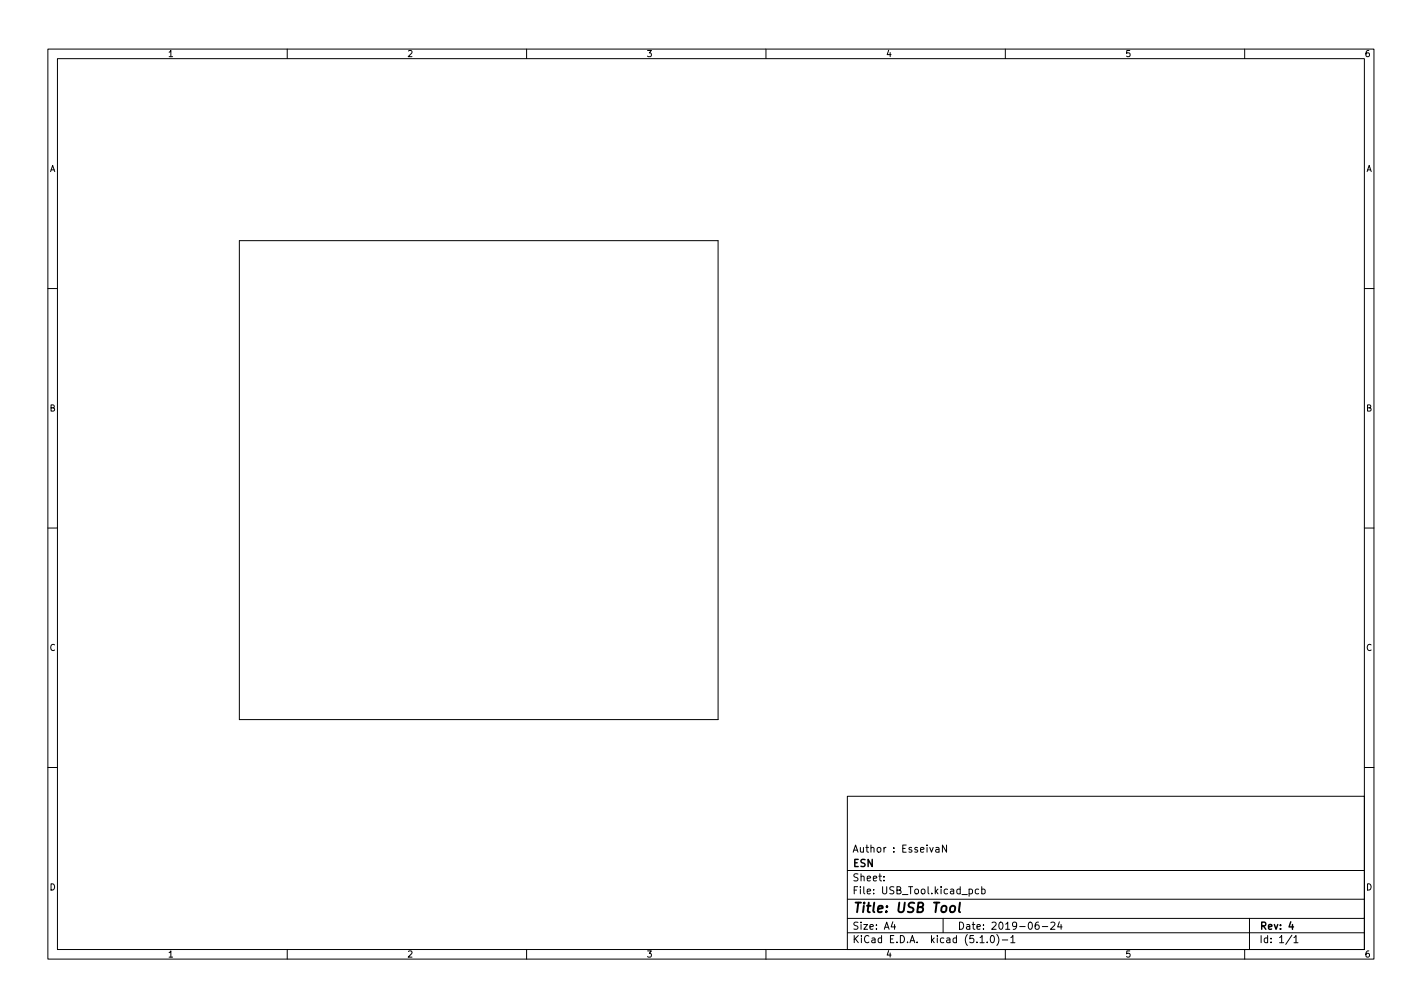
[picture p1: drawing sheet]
<svg xmlns="http://www.w3.org/2000/svg" width="297mm" height="210mm" viewBox="0 0 297 210" stroke-linecap="round" stroke-linejoin="round" font-family="sans-serif">
<defs><g id="words">
<text font-size="2.8" x="178" y="190.6">Title: USB Tool</text>
<g font-size="2.1">
<text x="178" y="178">Author : EsseivaN</text>
<text x="178" y="184">Sheet:</text>
<text x="178" y="181">ESN</text>
<text x="178" y="186.7">File: USB_Tool.kicad_pcb</text>
<text x="178" y="196.9">KiCad E.D.A. kicad (5.1.0)-1</text>
<text x="178" y="194.1">Size: A4</text>
<text x="200" y="194.1">Date: 2019-06-24</text>
<text x="263" y="194.1">Rev: 4</text>
<text x="263" y="196.9">Id: 1/1</text>
</g>
<g font-size="1.8">
<text x="35" y="11.9">1</text>
<text x="85" y="11.9">2</text>
<text x="135" y="11.9">3</text>
<text x="185" y="11.9">4</text>
<text x="235" y="11.9">5</text>
<text x="285" y="11.9">6</text>
<text x="10.3" y="35.9">A</text>
<text x="285.3" y="35.9">A</text>
<text x="10.3" y="85.9">B</text>
<text x="285.3" y="85.9">B</text>
<text x="10.3" y="135.9">C</text>
<text x="285.3" y="135.9">C</text>
<text x="10.3" y="185.9">D</text>
<text x="285.3" y="185.9">D</text>
<text x="35" y="199.9">1</text>
<text x="85" y="199.9">2</text>
<text x="135" y="199.9">3</text>
<text x="185" y="199.9">4</text>
<text x="235" y="199.9">5</text>
<text x="285" y="199.9">6</text>
</g>
</g></defs>
<g fill="none" stroke="#000" stroke-width=".21">
<path d="M10 10.2h277v190.1h-277zM12 12.2h273v186.1h-273zM60 10.2v2M110 10.2v2M160 10.2v2M210 10.2v2M260 10.2v2M50 50.2h100v100h-100zM10 60.2h2M285 60.2h2M10 110.2h2M285 110.2h2"/>
<path d="M10 160.2h2M177 166.3h108v32h-108zM195.5 177h.6v.9M196.1 177.3l-.5 .1-.2 .2 .2 .3h.5M197.7 176.4v1.5l-.8-1.5v1.5M285 160.2h2M60 198.3v2M110 198.3v2M160 198.3v2M177 194.8h108M177 191.8h108M177 187.8h108"/>
<path d="M177 181.8h108M184.6 183.8v.1M184.6 183v.1M186.5 192.5l-.4 1h1M186.9 193v1M197 191.8v3M202.4 185.7l.5-.1 .2 .3-.1 .7h-.6M204.4 185.7l-.4-.1-.3 .3 .2 .7h.5M204.7 195.8l.4-.5v1.5M204.7 196.8h.9M205.1 185.7l.4-.1 .3 .3-.2 .7h-.5M205.1 185.1v1.5"/>
<path d="M206.2 196.7v.1M207 195.5l.2-.2a.8 .8 0 0 1 .5 .8 .8 .8 0 0 1-.5 .7l-.2-.1-.1-.4zM208.2 195.1a1.72 1.72 0 0 1 0 2.3M209.4 196.3h1.1M210 198.3v2M211.1 195.8l.5-.5v1.5M211.1 196.8h.9M216.9 192.5l-.4 .1a1.01 1.01 0 0 0 0 1.4l.5-.1 .1-.5-.3-.3-.4 .1-.2 .2M217.7 193.5h1.2M219.5 192.7l.6-.2 .3 .5-1 1h1M221.3 192.5l-.4 1h1M221.6 193v1"/>
<path d="M260 198.3v2M261 191.8v6.5M269.9 195.3l-1.3 1.9M270.3 195.8l.4-.5v1.5M270.3 196.8h.8"/>
</g>
<path d="M269.6 192.5l-.3 1h.9M270 193v1" fill="none" stroke="#000" stroke-width=".3"/>
<path d="M198.6 189.3l.1-.1a.5 .5 0 0 1 .8 .3v.6l-.3 .3a.5 .5 0 0 1-.8-.3zM200.5 188.5l-.2 1.7 .3 .3" fill="none" stroke="#000" stroke-width=".4"/>
<use href="#words"/>
</svg>
